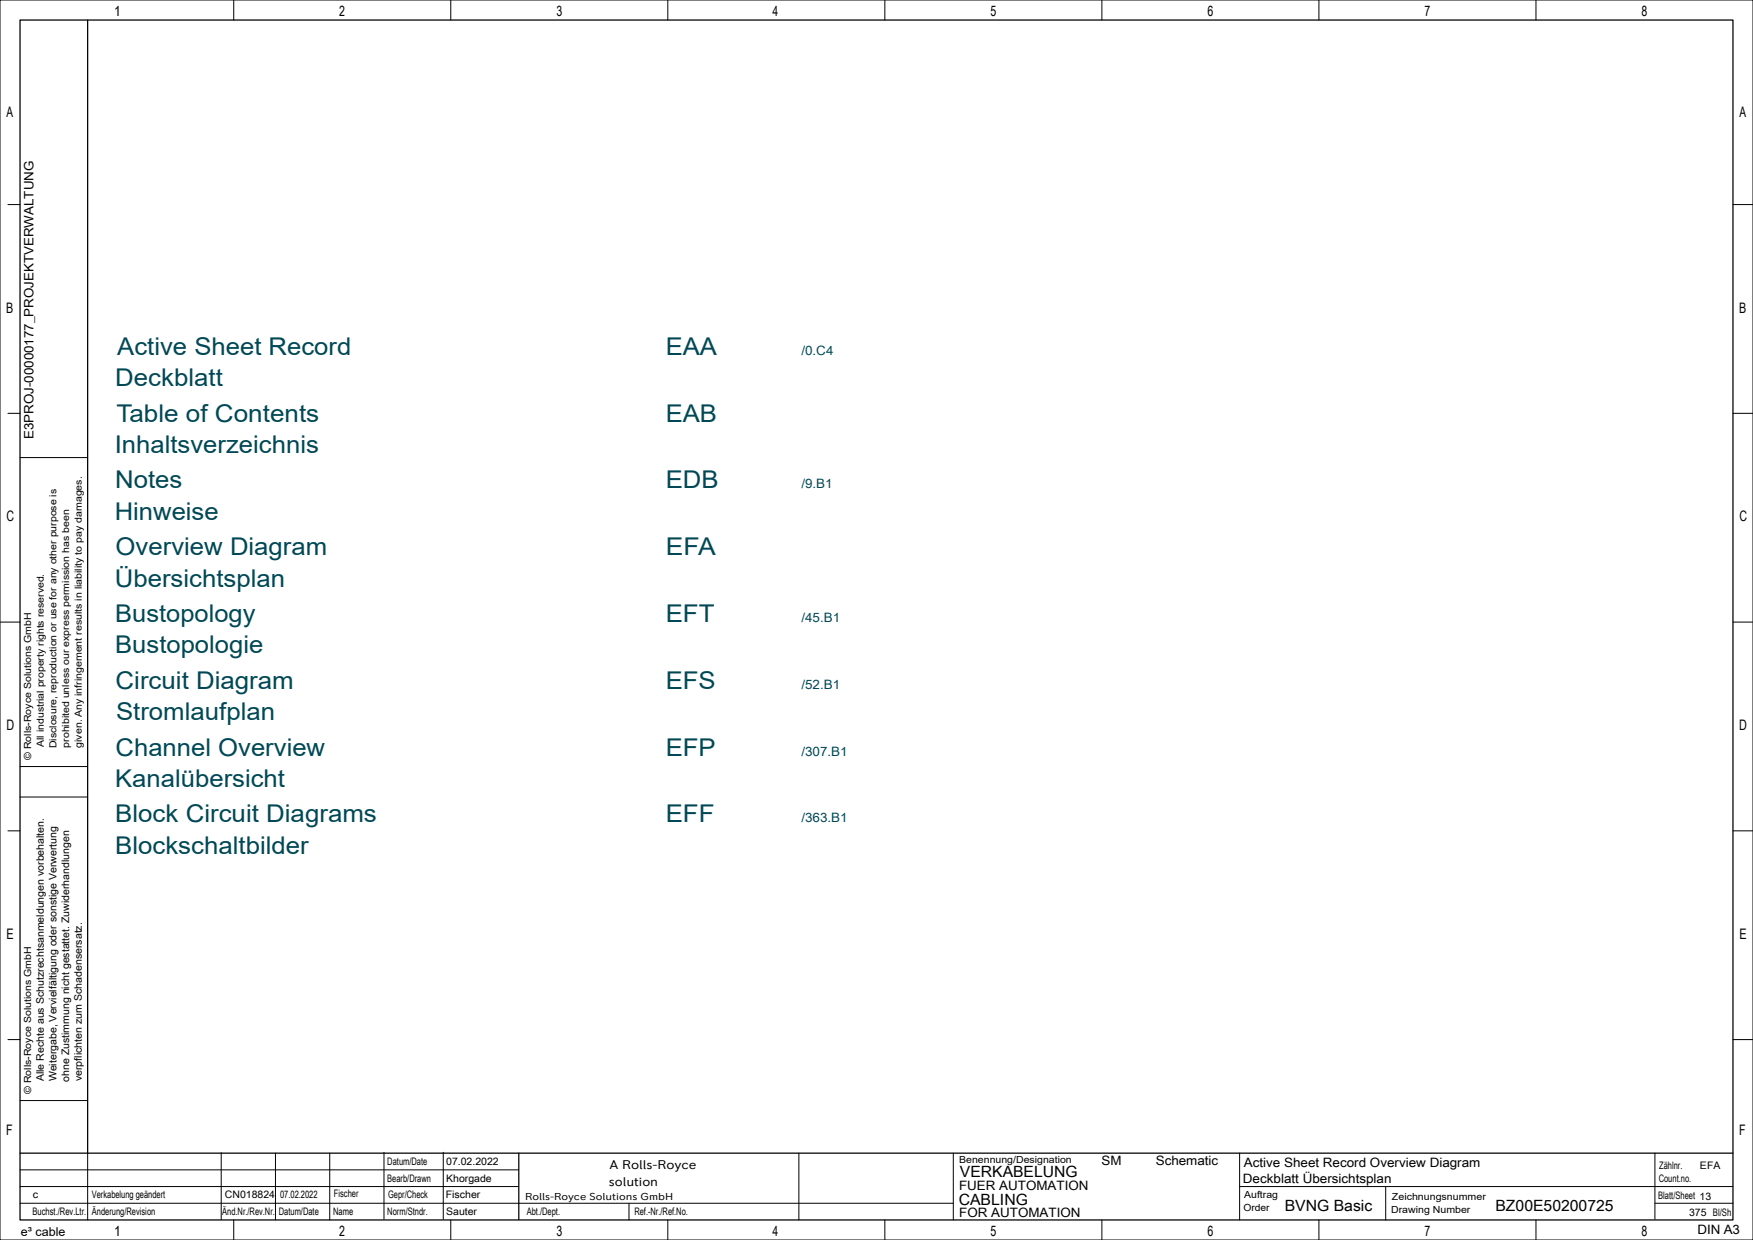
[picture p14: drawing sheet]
<svg xmlns="http://www.w3.org/2000/svg" width="420mm" height="297mm" viewBox="0 0 420 297" stroke-linecap="round" stroke-linejoin="round" font-family="sans-serif">
<defs><g id="words">
<g font-size="5.9" fill="#004855">
<text x="28.1" y="85">Active Sheet Record</text>
<text x="159.5" y="85">EAA</text>
<text x="27.6" y="92.5">Deckblatt</text>
<text x="27.9" y="101">Table of Contents</text>
<text x="159.5" y="101">EAB</text>
<text x="27.5" y="108.5">Inhaltsverzeichnis</text>
<text x="27.6" y="117">Notes</text>
<text x="159.5" y="117">EDB</text>
<text x="27.5" y="124.5">Hinweise</text>
<text x="27.7" y="133">Overview Diagram</text>
<text x="159.5" y="133">EFA</text>
<text x="27.5" y="140.5">Übersichtsplan</text>
<text x="27.6" y="149">Bustopology</text>
<text x="159.5" y="149">EFT</text>
<text x="27.6" y="156.5">Bustopologie</text>
<text x="27.7" y="165">Circuit Diagram</text>
<text x="159.5" y="165">EFS</text>
<text x="27.8" y="172.5">Stromlaufplan</text>
<text x="27.7" y="181">Channel Overview</text>
<text x="159.5" y="181">EFP</text>
<text x="27.6" y="188.5">Kanalübersicht</text>
<text x="27.6" y="197">Block Circuit Diagrams</text>
<text x="159.5" y="197">EFF</text>
<text x="27.6" y="204.5">Blockschaltbilder</text>
</g>
<g font-size="3.7">
<text x="230" y="282">VERKABELUNG</text>
<text x="229.7" y="288.5">CABLING</text>
<text x="307.8" y="290">BVNG Basic</text>
<text x="358.3" y="290">BZ00E50200725</text>
</g>
<g font-size="3.5">
<text x="27.3" y="3.8">1</text>
<text x="81.3" y="3.8">2</text>
<text x="133.3" y="3.8">3</text>
<text x="185.1" y="3.8">4</text>
<text x="237.3" y="3.8">5</text>
<text x="289.3" y="3.8">6</text>
<text x="341.3" y="3.8">7</text>
<text x="393.3" y="3.8">8</text>
<text x="1.5" y="28.1">A</text>
<text x="416.7" y="28.1">A</text>
<text x="1.5" y="74.9">B</text>
<text x="416.7" y="74.9">B</text>
<text x="1.6" y="124.9">C</text>
<text x="416.8" y="124.9">C</text>
<text x="1.5" y="174.9">D</text>
<text x="416.7" y="174.9">D</text>
<text x="1.5" y="224.9">E</text>
<text x="416.7" y="224.9">E</text>
<text x="1.5" y="271.9">F</text>
<text x="416.7" y="271.9">F</text>
<text x="27.3" y="296">1</text>
<text x="81.3" y="296">2</text>
<text x="133.3" y="296">3</text>
<text x="185.1" y="296">4</text>
<text x="237.3" y="296">5</text>
<text x="289.3" y="296">6</text>
<text x="341.3" y="296">7</text>
<text x="393.3" y="296">8</text>
</g>
<g font-size="3.1" fill="#004855">
<text x="192" y="85">/0.C4</text>
<text x="192" y="117">/9.B1</text>
<text x="192" y="149">/45.B1</text>
<text x="192" y="165">/52.B1</text>
<text x="192" y="181">/307.B1</text>
<text x="192" y="197">/363.B1</text>
</g>
<g font-size="3.1">
<text x="8" y="105.2" transform="rotate(-90 8 105.2)">E3PROJ-00000177_PROJEKTVERWALTUNG</text>
<text x="263.9" y="279">SM</text>
<text x="276.9" y="279">Schematic</text>
<text x="298" y="279.5">Active Sheet Record Overview Diagram</text>
<text x="229.8" y="285">FUER AUTOMATION</text>
<text x="297.8" y="283.4">Deckblatt Übersichtsplan</text>
<text x="229.8" y="291.5">FOR AUTOMATION</text>
<text x="406.7" y="295.5">DIN A3</text>
</g>
<g font-size="3">
<text x="146" y="280">A Rolls-Royce</text>
<text x="145.9" y="284">solution</text>
</g>
<text font-size="2.9" x="5" y="296">e³ cable</text>
<g font-size="2.5">
<text x="10.5" y="259" transform="rotate(-90 10.5 259)">Alle Rechte aus Schutzrechtsanmeldungen vorbehalten.</text>
<text x="13.5" y="259" transform="rotate(-90 13.5 259)">Weitergabe, Vervielfältigung oder sonstige Verwertung</text>
<text x="16.6" y="259.1" transform="rotate(-90 16.6 259.1)">ohne Zustimmung nicht gestattet. Zuwiderhandlungen</text>
<text x="19.6" y="259" transform="rotate(-90 19.6 259)">verpflichten zum Schadensersatz.</text>
<text x="92.8" y="279">Datum/Date</text>
<text x="106.9" y="279">07.02.2022</text>
<text x="397.5" y="280">Zählnr.</text>
<text x="407.3" y="280">EFA</text>
<text x="7.9" y="287">c</text>
<text x="22" y="287">Verkabelung geändert</text>
<text x="53.9" y="287">CN018824</text>
<text x="67.1" y="287">07.02.2022</text>
<text x="80" y="286.8">Fischer</text>
<text x="92.8" y="283">Bearb/Drawn</text>
<text x="93" y="287">Gepr/Check</text>
<text x="106.8" y="287">Fischer</text>
<text x="106.9" y="283">Khorgade</text>
<text x="397.3" y="287.3">Blatt/Sheet 13</text>
<text x="397.4" y="283">Count.no.</text>
<text x="7.8" y="291">Buchst./Rev.Ltr.</text>
<text x="22" y="291">Änderung/Revision</text>
<text x="53.3" y="291">Änd.Nr./Rev.Nr.</text>
<text x="66.8" y="291">Datum/Date</text>
<text x="79.8" y="291">Name</text>
<text x="92.8" y="291">Norm/Stndr.</text>
<text x="106.9" y="291">Sauter</text>
<text x="126.2" y="291">Abt./Dept.</text>
<text x="152" y="291">Ref.-Nr./Ref.No.</text>
<text x="404.7" y="291.2">375 Bl/Sh</text>
</g>
<text font-size="2.4" x="125.8" y="287.5">Rolls-Royce Solutions GmbH</text>
<g font-size="2.3">
<text x="10.5" y="178.9" transform="rotate(-90 10.5 178.9)">All industrial property rights reserved.</text>
<text x="13.5" y="179.2" transform="rotate(-90 13.5 179.2)">Disclosure, reproduction or use for any other purpose is</text>
<text x="16.6" y="179.1" transform="rotate(-90 16.6 179.1)">prohibited unless our express permission has been</text>
<text x="19.6" y="179.1" transform="rotate(-90 19.6 179.1)">given. Any infringement results in liability to pay damages.</text>
<text x="7.5" y="182" transform="rotate(-90 7.5 182)">© Rolls-Royce Solutions GmbH</text>
<text x="7.5" y="262" transform="rotate(-90 7.5 262)">© Rolls-Royce Solutions GmbH</text>
<text x="229.8" y="278.5">Benennung/Designation</text>
<text x="298.1" y="287">Auftrag</text>
<text x="333.5" y="287.5">Zeichnungsnummer</text>
<text x="297.9" y="290">Order</text>
<text x="333.3" y="290.5">Drawing Number</text>
</g>
</g></defs>
<g fill="none" stroke="#000" stroke-width=".24">
<path d="M0 0h420v297h-420zM56 0v4.8M108 0v4.8M160 0v4.8M212 0v4.8M264 0v4.8M316 0v4.8M368 0v4.8M1.9 49h2.9M415.2 49h4.8M1.9 99h2.9M415.2 99h4.8"/>
<path d="M4.8 109.6h16.2M0 149h4.8M415.2 149h4.7M1.9 199h2.9M4.8 190.9h16.2M4.8 183.6h16.2M415.2 199h4.8M1.9 249h2.9M415.2 249h4.8M4.8 263.6h16.2M21 276.2v16M53 276.1v16"/>
<path d="M66 276.2v16M79 276.2v16M92 276v16M106.2 276v16M191.4 276.2v16M228.4 276.2v16M297 276.2v16M396.5 276.2v15.8M4.8 284.2h119.4M4.8 288.2h223.6M4.8 280.2h119.4M56 292.2v4.8"/>
<path d="M108 292.2v4.8M150.7 288.2v4M160 292.2v4.8M212 292.2v4.8M264 292.2v4.8M297 284.2h118.2M316 292.2v4.8M332 284.3v8M368 292.2v4.8M396.5 288.2h18.7"/>
</g>
<path d="M4.8 4.8h410.4v287.4h-410.4zM21 4.8v271.4M4.8 276.2h410.4M124.3 276.2v15.9" fill="none" stroke="#000" stroke-width=".3"/>
<use href="#words"/>
</svg>
